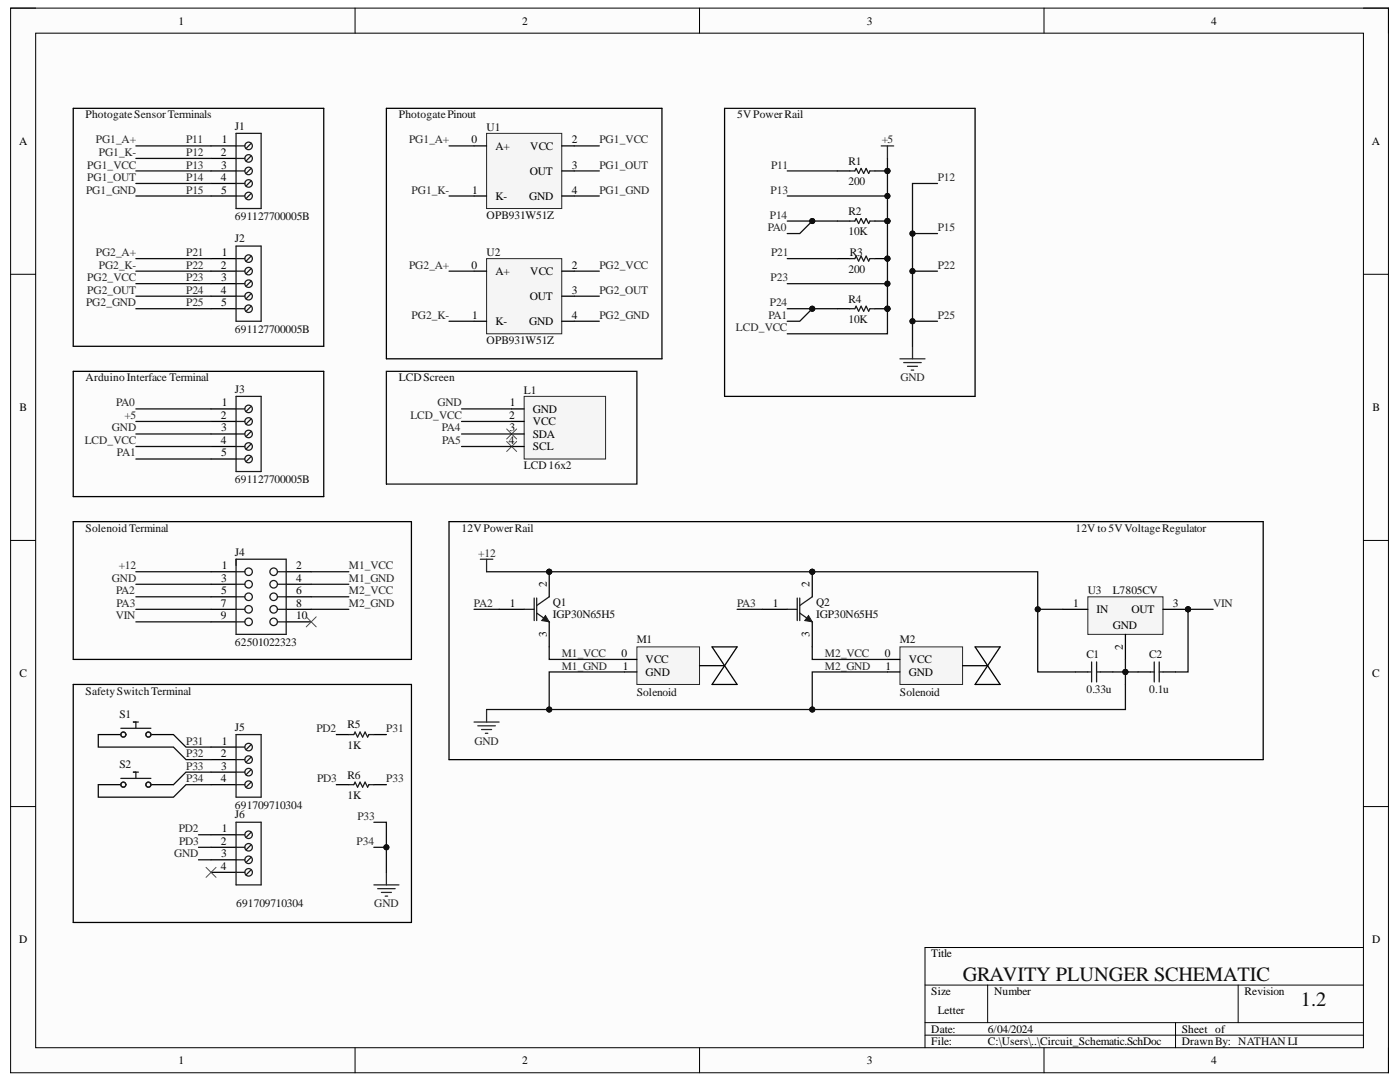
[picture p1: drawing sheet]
<svg xmlns="http://www.w3.org/2000/svg" width="279mm" height="216mm" viewBox="0 0 279 216" stroke-linecap="round" stroke-linejoin="round" font-family="sans-serif">
<defs><g id="words">
<g font-size="4.1" fill="#0e0e0e">
<text x="192.1" y="195.7">GRAVITY PLUNGER SCHEMATIC</text>
<text x="259.6" y="200.7">1.2</text>
</g>
<g font-size="2.3">
<text x="35.6" y="4.9">1</text>
<text x="104.2" y="4.9">2</text>
<text x="173" y="4.9">3</text>
<text x="241.7" y="4.9">4</text>
<text x="3.8" y="28.9">A</text>
<text x="44.2" y="28.6">1</text>
<text x="94.1" y="28.6">0</text>
<text x="98.9" y="29.8">A+</text>
<text x="105.8" y="29.8">VCC</text>
<text x="114.1" y="28.6">2</text>
<text x="273.8" y="28.9">A</text>
<text x="44.1" y="31.1">2</text>
<text x="44.2" y="33.7">3</text>
<text x="105.7" y="34.8">OUT</text>
<text x="114.1" y="33.7">3</text>
<text x="44.1" y="36.1">4</text>
<text x="44.2" y="38.6">5</text>
<text x="94.2" y="38.6">1</text>
<text x="98.9" y="39.8">K-</text>
<text x="105.6" y="39.8">GND</text>
<text x="114.1" y="38.6">4</text>
<text x="44.1" y="53.6">2</text>
<text x="44.2" y="51.1">1</text>
<text x="94.1" y="53.6">0</text>
<text x="114.1" y="53.6">2</text>
<text x="44.1" y="58.6">4</text>
<text x="44.2" y="56.2">3</text>
<text x="98.9" y="54.9">A+</text>
<text x="105.7" y="59.9">OUT</text>
<text x="105.8" y="54.9">VCC</text>
<text x="114.1" y="58.6">3</text>
<text x="44.2" y="61.1">5</text>
<text x="94.2" y="63.6">1</text>
<text x="98.9" y="64.9">K-</text>
<text x="105.6" y="64.9">GND</text>
<text x="114.1" y="63.6">4</text>
<text x="3.9" y="82">B</text>
<text x="44.1" y="83.6">2</text>
<text x="44.2" y="81.1">1</text>
<text x="101.6" y="83.6">2</text>
<text x="101.8" y="81.1">1</text>
<text x="106.3" y="82.4">GND</text>
<text x="273.9" y="82">B</text>
<text x="44.1" y="88.6">4</text>
<text x="44.2" y="86.1">3</text>
<text x="101.5" y="88.6">4</text>
<text x="101.7" y="86.1">3</text>
<text x="106.3" y="84.8">VCC</text>
<text x="106.3" y="87.4">SDA</text>
<text x="106.3" y="89.8">SCL</text>
<text x="44.2" y="91.1">5</text>
<text x="44.2" y="113.6">1</text>
<text x="59.1" y="113.6">2</text>
<text x="44.2" y="116.1">3</text>
<text x="44.2" y="118.6">5</text>
<text x="59.1" y="116.1">4</text>
<text x="59.1" y="118.6">6</text>
<text x="109.1" y="117" transform="rotate(-90 109.1 117)">2</text>
<text x="161.6" y="117" transform="rotate(-90 161.6 117)">2</text>
<text x="44.1" y="121.1">7</text>
<text x="44.1" y="123.6">9</text>
<text x="59.1" y="121.1">8</text>
<text x="59.1" y="123.6">10</text>
<text x="101.8" y="121.1">1</text>
<text x="154.2" y="121.1">1</text>
<text x="214.2" y="121.1">1</text>
<text x="218.9" y="122.4">IN</text>
<text x="222.1" y="125.6">GND</text>
<text x="225.8" y="122.4">OUT</text>
<text x="234.1" y="121.1">3</text>
<text x="109.1" y="127" transform="rotate(-90 109.1 127)">3</text>
<text x="124" y="131.1">0</text>
<text x="161.6" y="127" transform="rotate(-90 161.6 127)">3</text>
<text x="176.6" y="131.1">0</text>
<text x="224.1" y="129.7" transform="rotate(-90 224.1 129.7)">2</text>
<text x="3.9" y="135.1">C</text>
<text x="124.3" y="133.6">1</text>
<text x="128.8" y="132.4">VCC</text>
<text x="128.8" y="134.8">GND</text>
<text x="176.7" y="133.6">1</text>
<text x="181.4" y="132.4">VCC</text>
<text x="181.4" y="134.8">GND</text>
<text x="273.8" y="135.1">C</text>
<text x="44.2" y="148.6">1</text>
<text x="44.1" y="151">2</text>
<text x="44.2" y="153.6">3</text>
<text x="44.1" y="156">4</text>
<text x="44.2" y="166.1">1</text>
<text x="44.1" y="168.6">2</text>
<text x="44.1" y="173.5">4</text>
<text x="44.2" y="171.1">3</text>
<text x="3.8" y="188.3">D</text>
<text x="185.9" y="191.1">Title</text>
<text x="273.8" y="188.3">D</text>
<text x="185.9" y="198.6">Size</text>
<text x="187.1" y="202.3">Letter</text>
<text x="198.4" y="198.6">Number</text>
<text x="248.4" y="198.6">Revision</text>
<text x="185.9" y="206">Date:</text>
<text x="185.9" y="208.6">File:</text>
<text x="197.1" y="206">6/04/2024</text>
<text x="197.1" y="208.6">C:\Users\..\Circuit_Schematic.SchDoc</text>
<text x="235.9" y="206">Sheet of</text>
<text x="235.9" y="208.6">DrawnBy: NATHANLI</text>
<text x="35.6" y="212.3">1</text>
<text x="104.2" y="212.3">2</text>
<text x="173" y="212.3">3</text>
<text x="241.7" y="212.3">4</text>
</g>
<g font-size="2.3" fill="#0e0e0e">
<text x="17.1" y="23.6">PhotogateSensorTerminals</text>
<text x="79.6" y="23.6">PhotogatePinout</text>
<text x="147.1" y="23.6">5VPower Rail</text>
<text x="46.9" y="25.9">J1</text>
<text x="97.1" y="26.1">U1</text>
<text x="169.4" y="32.9">R1</text>
<text x="169.4" y="36.9">200</text>
<text x="46.9" y="43.9">691127700005B</text>
<text x="97.1" y="43.6">OPB931W51Z</text>
<text x="169.4" y="46.8">10K</text>
<text x="169.4" y="42.9">R2</text>
<text x="46.9" y="48.4">J2</text>
<text x="97.1" y="51.1">U2</text>
<text x="169.6" y="51.1">R3</text>
<text x="169.4" y="54.4">200</text>
<text x="169.4" y="64.4">10K</text>
<text x="169.4" y="60.4">R4</text>
<text x="46.9" y="66.4">691127700005B</text>
<text x="97.1" y="68.6">OPB931W51Z</text>
<text x="17.1" y="76.1">ArduinoInterface Terminal</text>
<text x="79.6" y="76.1">LCDScreen</text>
<text x="46.9" y="78.4">J3</text>
<text x="104.6" y="78.6">L1</text>
<text x="104.6" y="93.6">LCD16x2</text>
<text x="46.9" y="96.3">691127700005B</text>
<text x="17.1" y="106.1">SolenoidTerminal</text>
<text x="92.1" y="106.1">12VPower Rail</text>
<text x="214.6" y="106.1">12Vto5VVoltageRegulator</text>
<text x="46.9" y="110.9">J4</text>
<text x="217.1" y="118.6">U3</text>
<text x="222.1" y="118.6">L7805CV</text>
<text x="110.3" y="120.9">Q1</text>
<text x="110.3" y="123.3">IGP30N65H5</text>
<text x="162.9" y="120.9">Q2</text>
<text x="162.9" y="123.3">IGP30N65H5</text>
<text x="46.9" y="128.8">62501022323</text>
<text x="127.1" y="128.3">M1</text>
<text x="179.6" y="128.3">M2</text>
<text x="216.8" y="131.3">C1</text>
<text x="229.3" y="131.3">C2</text>
<text x="17.1" y="138.6">SafetySwitchTerminal</text>
<text x="23.9" y="143.4">S1</text>
<text x="127.1" y="138.9">Solenoid</text>
<text x="179.6" y="138.9">Solenoid</text>
<text x="216.8" y="138.4">0.33u</text>
<text x="229.3" y="138.4">0.1u</text>
<text x="46.9" y="145.8">J5</text>
<text x="69.4" y="149.4">1K</text>
<text x="69.4" y="145.3">R5</text>
<text x="23.9" y="153.3">S2</text>
<text x="69.4" y="155.4">R6</text>
<text x="46.9" y="161.4">691709710304</text>
<text x="69.4" y="159.3">1K</text>
<text x="46.9" y="163.3">J6</text>
<text x="47.1" y="181.1">691709710304</text>
</g>
<g font-size="2.3" fill="#262626">
<text x="19.1" y="28.6">PG1_A+</text>
<text x="37.1" y="28.6">P11</text>
<text x="81.6" y="28.6">PG1_A+</text>
<text x="119.6" y="28.6">PG1_VCC</text>
<text x="176" y="28.6">+5</text>
<text x="17.4" y="33.7">PG1_VCC</text>
<text x="19.7" y="31.1">PG1_K-</text>
<text x="37.1" y="31.1">P12</text>
<text x="37.1" y="33.7">P13</text>
<text x="119.6" y="33.7">PG1_OUT</text>
<text x="153.9" y="33.7">P11</text>
<text x="17.2" y="38.6">PG1_GND</text>
<text x="17.4" y="36.1">PG1_OUT</text>
<text x="37.1" y="36.1">P14</text>
<text x="37.1" y="38.6">P15</text>
<text x="82.1" y="38.6">PG1_K-</text>
<text x="119.6" y="38.6">PG1_GND</text>
<text x="153.8" y="38.6">P13</text>
<text x="187.1" y="36.1">P12</text>
<text x="153.2" y="46.1">PA0</text>
<text x="153.6" y="43.6">P14</text>
<text x="187.1" y="46.1">P15</text>
<text x="19.1" y="51.1">PG2_A+</text>
<text x="19.7" y="53.6">PG2_K-</text>
<text x="37.1" y="51.1">P21</text>
<text x="37.1" y="53.6">P22</text>
<text x="81.6" y="53.6">PG2_A+</text>
<text x="119.6" y="53.6">PG2_VCC</text>
<text x="153.9" y="51.1">P21</text>
<text x="187.1" y="53.6">P22</text>
<text x="17.4" y="56.2">PG2_VCC</text>
<text x="17.4" y="58.6">PG2_OUT</text>
<text x="37.1" y="56.2">P23</text>
<text x="37.1" y="58.6">P24</text>
<text x="119.6" y="58.6">PG2_OUT</text>
<text x="153.8" y="56.2">P23</text>
<text x="17.2" y="61.1">PG2_GND</text>
<text x="37.1" y="61.1">P25</text>
<text x="82.1" y="63.6">PG2_K-</text>
<text x="119.6" y="63.6">PG2_GND</text>
<text x="153.4" y="63.6">PA1</text>
<text x="153.6" y="61.1">P24</text>
<text x="187.1" y="63.6">P25</text>
<text x="146.9" y="66.1">LCD_VCC</text>
<text x="179.7" y="76.1">GND</text>
<text x="23.2" y="81.1">PA0</text>
<text x="24.9" y="83.6">+5</text>
<text x="81.9" y="83.6">LCD_VCC</text>
<text x="87.3" y="81.1">GND</text>
<text x="16.9" y="88.6">LCD_VCC</text>
<text x="22.3" y="86.1">GND</text>
<text x="88.2" y="86.1">PA4</text>
<text x="88.2" y="88.6">PA5</text>
<text x="23.3" y="91.1">PA1</text>
<text x="23.7" y="113.6">+12</text>
<text x="69.6" y="113.6">M1_VCC</text>
<text x="95.4" y="111.1">+12</text>
<text x="22.3" y="116.1">GND</text>
<text x="23.2" y="118.6">PA2</text>
<text x="69.6" y="116.1">M1_GND</text>
<text x="69.6" y="118.6">M2_VCC</text>
<text x="23.1" y="123.6">VIN</text>
<text x="23.3" y="121.1">PA3</text>
<text x="69.6" y="121.1">M2_GND</text>
<text x="94.6" y="121.1">PA2</text>
<text x="147.1" y="121.1">PA3</text>
<text x="242.1" y="121.1">VIN</text>
<text x="112.1" y="131.1">M1_VCC</text>
<text x="164.6" y="131.1">M2_VCC</text>
<text x="112.1" y="133.6">M1_GND</text>
<text x="164.6" y="133.6">M2_GND</text>
<text x="37.1" y="148.6">P31</text>
<text x="63.2" y="146.1">PD2</text>
<text x="77.1" y="146.1">P31</text>
<text x="94.7" y="148.6">GND</text>
<text x="37.1" y="151">P32</text>
<text x="37.1" y="153.6">P33</text>
<text x="37.1" y="156">P34</text>
<text x="63.3" y="156">PD3</text>
<text x="77.1" y="156">P33</text>
<text x="35.7" y="166.1">PD2</text>
<text x="71.3" y="163.6">P33</text>
<text x="34.8" y="171.1">GND</text>
<text x="35.8" y="168.6">PD3</text>
<text x="71.1" y="168.6">P34</text>
<text x="74.7" y="181.1">GND</text>
</g>
</g></defs>
<path d="M2.1 1.6h275v212.5h-275z" fill-rule="evenodd" fill="#fcfcfc"/>
<path d="M2.1 1.6h275v212.5h-275z" fill="none" stroke="#000" stroke-width=".2"/>
<path d="M7.1 6.6h265v202.5h-265z" fill-rule="evenodd" fill="#fcfcfc"/>
<g fill="none" stroke="#000" stroke-width=".2">
<path d="M2.1 1.6h5M7.1 6.6h265v202.5h-265zM70.9 1.6v5M139.6 1.6v5M208.4 1.6v5M272.1 1.6h5v5M2.1 54.7h5M272.1 54.7h5M2.1 107.8h5M272.1 107.8h5M2.1 160.9h5M272.1 160.9h5"/>
<path d="M184.6 196.6h87.5M197.1 196.6v7.5M247.1 196.6v7.5M272.1 189.1h-87.5v20M70.9 209.1v5M139.6 209.1v5M184.6 204.1h87.5M184.6 206.6h87.5M208.4 209.1v5M234.6 204.1v5M277.1 209.1v5"/>
</g>
<path d="M97.1 51.6h15v15h-15z" fill-rule="evenodd" fill="#f5f5f5"/>
<path d="M97.1 51.6h15v15h-15z" fill="none" stroke="#262626" stroke-width=".2"/>
<path d="M94.6 54.1h2.5M112.1 54.1h2.5M112.1 59.1h2.5M94.6 64.1h2.5M112.1 64.1h2.5" fill="none" stroke="#000" stroke-width=".25"/>
<path d="M127.1 129.1h12.5v7.5h-12.5z" fill-rule="evenodd" fill="#f5f5f5"/>
<path d="M127.1 129.1h12.5v7.5h-12.5z" fill="none" stroke="#262626" stroke-width=".2"/>
<path d="M124.6 131.6h2.5M124.6 134.1h2.5M139.6 132.8h5M142.1 129.1h5l-5 7.5h5z" fill="none" stroke="#000" stroke-width=".25"/>
<circle cx="109.6" cy="114.1" r=".5" fill="#0e0e0e"/>
<circle cx="109.6" cy="114.1" r=".5" fill="none" stroke="#0e0e0e" stroke-width=".2"/>
<path d="M109.6 114.1v5M99.6 121.6h5M109.6 124.1v5" fill="none" stroke="#000" stroke-width=".25"/>
<circle cx="109.6" cy="114.1" r=".5" fill="#0e0e0e"/>
<circle cx="109.6" cy="114.1" r=".5" fill="none" stroke="#0e0e0e" stroke-width=".2"/>
<path d="M107.1 119.3v4.5M109.6 119.1l-2.5 1.7M107.1 122.3l2.5 1.8" fill="none" stroke="#1c1c1c" stroke-width=".25"/>
<path d="M108.9 122.8l.7 1.3-1.5-.3z" fill="#1c1c1c"/>
<path d="M108.9 122.8l.7 1.3-1.5-.3z" fill="none" stroke="#1c1c1c" stroke-width=".2"/>
<path d="M106.6 119.3v4.5M104.6 121.6h2" fill="none" stroke="#1c1c1c" stroke-width=".25"/>
<path d="M179.6 129.1h12.5v7.5h-12.5z" fill-rule="evenodd" fill="#f5f5f5"/>
<path d="M179.6 129.1h12.5v7.5h-12.5z" fill="none" stroke="#262626" stroke-width=".2"/>
<path d="M177.1 131.6h2.5M177.1 134.1h2.5M192.1 132.8h5M194.6 129.1h5l-5 7.5h5z" fill="none" stroke="#000" stroke-width=".25"/>
<circle cx="162.1" cy="114.1" r=".5" fill="#0e0e0e"/>
<circle cx="162.1" cy="114.1" r=".5" fill="none" stroke="#0e0e0e" stroke-width=".2"/>
<path d="M162.1 114.1v5M152.1 121.6h5M162.1 124.1v5" fill="none" stroke="#000" stroke-width=".25"/>
<circle cx="162.1" cy="114.1" r=".5" fill="#0e0e0e"/>
<circle cx="162.1" cy="114.1" r=".5" fill="none" stroke="#0e0e0e" stroke-width=".2"/>
<path d="M159.6 119.3v4.5M162.1 119.1l-2.5 1.7M159.6 122.3l2.5 1.8" fill="none" stroke="#1c1c1c" stroke-width=".25"/>
<path d="M161.4 122.8l.7 1.3-1.5-.3z" fill="#1c1c1c"/>
<path d="M161.4 122.8l.7 1.3-1.5-.3z" fill="none" stroke="#1c1c1c" stroke-width=".2"/>
<path d="M159.1 119.3v4.5M157.1 121.6h2" fill="none" stroke="#1c1c1c" stroke-width=".25"/>
<circle cx="237.1" cy="121.6" r=".5" fill="#0e0e0e"/>
<circle cx="237.1" cy="121.6" r=".5" fill="none" stroke="#0e0e0e" stroke-width=".2"/>
<path d="M217.1 119.1h15v7.5h-15z" fill-rule="evenodd" fill="#f5f5f5"/>
<path d="M217.1 119.1h15v7.5h-15z" fill="none" stroke="#262626" stroke-width=".2"/>
<path d="M212.1 121.6h5M224.6 126.6v5M232.1 121.6h5" fill="none" stroke="#000" stroke-width=".25"/>
<circle cx="237.1" cy="121.6" r=".5" fill="#0e0e0e"/>
<circle cx="237.1" cy="121.6" r=".5" fill="none" stroke="#0e0e0e" stroke-width=".2"/>
<path d="M42.1 51.6h5M42.1 54.1h5M42.1 56.6h5M42.1 59.1h5M42.1 61.6h5M214.6 134.1h2.5M219.6 134.1h2.5M227.1 134.1h2.5M232.1 134.1h2.5" fill="none" stroke="#000" stroke-width=".25"/>
<g fill="none" stroke="#1c1c1c" stroke-width=".25">
<path d="M47.1 51.6h1.8M47.1 54.1h1.8M47.1 56.6h1.8M47.1 59.1h1.8M47.1 49.1h5v15h-5zM50.1 51.1l-1 1M50.1 53.6l-1 1M50.1 56.1l-1 1M50.1 58.6l-1 1M47.1 61.6h1.8M50.1 61.1l-1 1M217.1 134.1h.8"/>
<path d="M217.9 132.1v4M218.8 132.1v4M218.8 134.1h.8M229.6 134.1h.8M230.4 132.1v4M231.3 134.1h.8M231.3 132.1v4"/>
<circle cx="49.6" cy="56.6" r=".75"/>
<circle cx="49.6" cy="51.6" r=".75"/>
<circle cx="49.6" cy="54.1" r=".75"/>
<circle cx="49.6" cy="59.1" r=".75"/>
<circle cx="49.6" cy="61.6" r=".75"/>
</g>
<path d="M175.9 29.1h2.5M177.1 29.1v2.5" fill="none" stroke="#262626" stroke-width=".25"/>
<path d="M97.1 26.6h15v15h-15z" fill-rule="evenodd" fill="#f5f5f5"/>
<path d="M97.1 26.6h15v15h-15z" fill="none" stroke="#262626" stroke-width=".2"/>
<path d="M42.1 29.1h5M42.1 39.1h5M42.1 34.1h5M42.1 31.6h5M42.1 36.6h5M94.6 29.1h2.5M94.6 39.1h2.5M112.1 29.1h2.5M112.1 39.1h2.5M112.1 34.1h2.5" fill="none" stroke="#000" stroke-width=".25"/>
<g fill="none" stroke="#1c1c1c" stroke-width=".25">
<path d="M47.1 29.1h1.8M47.1 31.6h1.8M47.1 34.1h1.8M47.1 36.6h1.8M47.1 26.6h5v15h-5zM47.1 39.1h1.8M50.1 28.6l-1 1M50.1 31.1l-1 1M50.1 33.6l-1 1M50.1 36.1l-1 1M50.1 38.6l-1 1"/>
<circle cx="49.6" cy="34.1" r=".75"/>
<circle cx="49.6" cy="39.1" r=".75"/>
<circle cx="49.6" cy="29.1" r=".75"/>
<circle cx="49.6" cy="31.6" r=".75"/>
<circle cx="49.6" cy="36.6" r=".75"/>
</g>
<circle cx="177.1" cy="34.1" r=".5" fill="#0e0e0e"/>
<circle cx="177.1" cy="34.1" r=".5" fill="none" stroke="#0e0e0e" stroke-width=".2"/>
<path d="M174.6 34.1h2.5" fill="none" stroke="#000" stroke-width=".25"/>
<circle cx="177.1" cy="34.1" r=".5" fill="#0e0e0e"/>
<circle cx="177.1" cy="34.1" r=".5" fill="none" stroke="#0e0e0e" stroke-width=".2"/>
<path d="M167.1 34.1h2.5" fill="none" stroke="#000" stroke-width=".25"/>
<path d="M169.6 34.1h1l.3-.5 .5 1 .5-1 .5 1M174.6 34.1h-1l-.2 .5-.5-1-.5 1" fill="none" stroke="#1c1c1c" stroke-width=".25"/>
<circle cx="177.1" cy="44.1" r=".5" fill="#0e0e0e"/>
<circle cx="177.1" cy="44.1" r=".5" fill="none" stroke="#0e0e0e" stroke-width=".2"/>
<path d="M174.6 44.1h2.5" fill="none" stroke="#000" stroke-width=".25"/>
<circle cx="177.1" cy="44.1" r=".5" fill="#0e0e0e"/>
<circle cx="177.1" cy="44.1" r=".5" fill="none" stroke="#0e0e0e" stroke-width=".2"/>
<path d="M167.1 44.1h2.5" fill="none" stroke="#000" stroke-width=".25"/>
<path d="M169.6 44.1h1l.3-.5 .5 1 .5-1 .5 1M174.6 44.1h-1l-.2 .5-.5-1-.5 1" fill="none" stroke="#1c1c1c" stroke-width=".25"/>
<path d="M179.6 71.6h5M180.4 72.3h3.5M181.1 73.1h2M181.9 73.8h.5M182.1 69.1v2.5" fill="none" stroke="#262626" stroke-width=".25"/>
<circle cx="177.1" cy="51.6" r=".5" fill="#0e0e0e"/>
<circle cx="177.1" cy="51.6" r=".5" fill="none" stroke="#0e0e0e" stroke-width=".2"/>
<path d="M174.6 51.6h2.5" fill="none" stroke="#000" stroke-width=".25"/>
<circle cx="177.1" cy="51.6" r=".5" fill="#0e0e0e"/>
<circle cx="177.1" cy="51.6" r=".5" fill="none" stroke="#0e0e0e" stroke-width=".2"/>
<path d="M167.1 51.6h2.5" fill="none" stroke="#000" stroke-width=".25"/>
<path d="M169.6 51.6h1l.3-.5 .5 1 .5-1 .5 1M174.6 51.6h-1l-.2 .5-.5-1-.5 1" fill="none" stroke="#1c1c1c" stroke-width=".25"/>
<circle cx="177.1" cy="61.6" r=".5" fill="#0e0e0e"/>
<circle cx="177.1" cy="61.6" r=".5" fill="none" stroke="#0e0e0e" stroke-width=".2"/>
<path d="M174.6 61.6h2.5" fill="none" stroke="#000" stroke-width=".25"/>
<circle cx="177.1" cy="61.6" r=".5" fill="#0e0e0e"/>
<circle cx="177.1" cy="61.6" r=".5" fill="none" stroke="#0e0e0e" stroke-width=".2"/>
<g fill="none" stroke="#000" stroke-width=".25">
<path d="M14.6 21.6h50v47.5h-50zM77.1 21.6h55v50h-55zM144.6 21.6v57.5h50v-57.5M14.6 74.1h50v25h-50zM167.1 61.6h2.5M42.1 81.6h5M42.1 84.1h5M42.1 86.6h5M42.1 89.1h5M42.1 91.6h5M14.6 104.1h67.5v27.5h-67.5zM42.1 116.6h5"/>
<path d="M42.1 114.1h5M42.1 119.1h5M57.1 116.6h5M57.1 114.1h5M57.1 119.1h5M14.6 136.6h67.5v47.5h-67.5zM42.1 121.6h5M42.1 124.1h5M57.1 121.6h5M57.1 124.1h5M19.6 156.6h4.5M19.6 146.6h4.5"/>
<path d="M30.1 156.6h4.5M30.1 146.6h4.5M42.1 149.1h5M42.1 151.6h5M42.1 154.1h5M42.1 156.6h5M67.1 156.6h2.5M67.1 146.6h2.5M74.6 156.6h2.5M74.6 146.6h2.5M42.1 166.6h5M42.1 169.1h5"/>
<path d="M42.1 171.6h5M42.1 174.1h5"/>
</g>
<g fill="none" stroke="#1c1c1c" stroke-width=".25">
<path d="M47.1 79.1h5v15h-5zM169.6 61.6h1l.3-.5 .5 1 .5-1 .5 1M174.6 61.6h-1l-.2 .5-.5-1-.5 1M47.1 81.6h1.8M47.1 84.1h1.8M47.1 86.6h1.8M47.1 89.1h1.8M47.1 91.6h1.8M50.1 81.1l-1 1M50.1 83.6l-1 1M50.1 86.1l-1 1M50.1 88.6l-1 1"/>
<path d="M50.1 91.1l-1 1M47.1 111.6h10v15h-10zM47.1 116.6h1.8M47.1 114.1h1.8M47.1 119.1h1.8M55.4 116.6h1.7M55.4 114.1h1.7M55.4 119.1h1.7M47.1 121.6h1.8M47.1 124.1h1.8M55.4 121.6h1.7M55.4 124.1h1.7"/>
<path d="M24.1 155.3h6M24.1 145.3h6M26.6 154.1h1M26.6 144.1h1M27.1 144.1v1.2M27.1 154.1v1.2M47.1 146.6h5v12.5h-5zM47.1 149.1h1.8M47.1 151.6h1.8M47.1 154.1h1.8M47.1 156.6h1.8M50.1 148.5l-1 1.1"/>
<path d="M50.1 151l-1 1.1M50.1 153.5l-1 1.1M50.1 156l-1 1.1M69.6 146.6h1l.3-.5 .5 1 .5-1 .5 1 .5-1 .5 1 .2-.5h1M69.6 156.6h1l.3-.5 .5 1 .5-1 .5 1 .5-1 .5 1 .2-.5h1M47.1 164.1v12.5h5v-12.5M47.1 166.6h1.8M47.1 169.1h1.8M47.1 171.6h1.8M47.1 164.1h5M47.1 174.1h1.8M50.1 166l-1 1.1"/>
<path d="M50.1 168.5l-1 1.1M50.1 171l-1 1.1M50.1 173.5l-1 1.1"/>
<circle cx="49.6" cy="91.6" r=".75"/>
<circle cx="49.6" cy="89.1" r=".75"/>
<circle cx="49.6" cy="84.1" r=".75"/>
<circle cx="49.6" cy="86.6" r=".75"/>
<circle cx="49.6" cy="81.6" r=".75"/>
<circle cx="49.6" cy="114.1" r=".75"/>
<circle cx="49.6" cy="116.6" r=".75"/>
<circle cx="49.6" cy="119.1" r=".75"/>
<circle cx="54.6" cy="114.1" r=".75"/>
<circle cx="54.6" cy="116.6" r=".75"/>
<circle cx="54.6" cy="119.1" r=".75"/>
<circle cx="49.6" cy="124.1" r=".75"/>
<circle cx="49.6" cy="121.6" r=".75"/>
<circle cx="54.6" cy="124.1" r=".75"/>
<circle cx="54.6" cy="121.6" r=".75"/>
<circle cx="24.6" cy="146.6" r=".5"/>
<circle cx="24.6" cy="156.6" r=".5"/>
<circle cx="29.6" cy="156.6" r=".5"/>
<circle cx="29.6" cy="146.6" r=".5"/>
<circle cx="49.6" cy="156.6" r=".75"/>
<circle cx="49.6" cy="154.1" r=".75"/>
<circle cx="49.6" cy="151.6" r=".75"/>
<circle cx="49.6" cy="149.1" r=".75"/>
<circle cx="49.6" cy="169.1" r=".75"/>
<circle cx="49.6" cy="166.6" r=".75"/>
<circle cx="49.6" cy="171.6" r=".75"/>
<circle cx="49.6" cy="174.1" r=".75"/>
</g>
<path d="M61.1 123.1l2 2M63.1 123.1l-2 2M41.1 173.1l2 2M43.1 173.1l-2 2" fill="none" stroke="#4c4c4c" stroke-width=".2"/>
<path d="M74.6 176.6h5M75.4 177.3h3.5M76.1 178.1h2M76.9 178.8h.5M77.1 174.1v2.5" fill="none" stroke="#262626" stroke-width=".25"/>
<path d="M104.6 79.1h16.3v12.5h-16.3z" fill-rule="evenodd" fill="#f5f5f5"/>
<path d="M104.6 79.1h16.3v12.5h-16.3z" fill="none" stroke="#262626" stroke-width=".2"/>
<path d="M102.1 81.6h2.5M102.1 84.1h2.5M102.1 86.6h2.5M102.1 89.1h2.5M89.6 104.1h162.5v47.5h-162.5z" fill="none" stroke="#000" stroke-width=".25"/>
<path d="M101.1 85.6l2 2M101.1 88.1l2 2M103.1 85.6l-2 2M103.1 88.1l-2 2" fill="none" stroke="#4c4c4c" stroke-width=".2"/>
<path d="M95.9 111.6h2.5M97.1 111.6v2.5M94.6 144.1h5M95.4 144.8h3.5M96.1 145.6h2M96.9 146.3h.5M97.1 141.6v2.5" fill="none" stroke="#262626" stroke-width=".25"/>
<path d="M109.6 129.1v2.5h15M147.1 121.6h5M162.1 129.1v2.5h15M237.1 121.6h5" fill="none" stroke="#0e0e0e" stroke-width=".25"/>
<circle cx="237.1" cy="121.6" r=".5" fill="#0e0e0e"/>
<circle cx="237.1" cy="121.6" r=".5" fill="none" stroke="#0e0e0e" stroke-width=".2"/>
<g fill="none" stroke="#0e0e0e" stroke-width=".25">
<path d="M27.1 29.1h15M27.1 39.1h15M27.1 34.1h15M27.1 31.6h15M27.1 36.6h15M89.6 29.1h5M89.6 39.1h5M114.6 29.1h5M114.6 39.1h5M114.6 34.1h5M157.1 34.1h10M27.1 54.1h15"/>
<path d="M27.1 59.1h15M27.1 51.6h15M27.1 56.6h15M89.6 54.1h5M114.6 54.1h5M114.6 59.1h5M157.1 51.6h10M27.1 61.6h15M89.6 64.1h5M114.6 64.1h5M157.1 61.6h10"/>
</g>
<circle cx="162.1" cy="61.6" r=".5" fill="#0e0e0e"/>
<circle cx="162.1" cy="61.6" r=".5" fill="none" stroke="#0e0e0e" stroke-width=".2"/>
<path d="M182.1 54.1h5" fill="none" stroke="#0e0e0e" stroke-width=".25"/>
<circle cx="182.1" cy="54.1" r=".5" fill="#0e0e0e"/>
<circle cx="182.1" cy="54.1" r=".5" fill="none" stroke="#0e0e0e" stroke-width=".2"/>
<path d="M157.1 39.1h20" fill="none" stroke="#0e0e0e" stroke-width=".25"/>
<circle cx="177.1" cy="39.1" r=".5" fill="#0e0e0e"/>
<circle cx="177.1" cy="39.1" r=".5" fill="none" stroke="#0e0e0e" stroke-width=".2"/>
<path d="M157.1 56.6h20" fill="none" stroke="#0e0e0e" stroke-width=".25"/>
<circle cx="177.1" cy="56.6" r=".5" fill="#0e0e0e"/>
<circle cx="177.1" cy="56.6" r=".5" fill="none" stroke="#0e0e0e" stroke-width=".2"/>
<path d="M182.1 46.6h5" fill="none" stroke="#0e0e0e" stroke-width=".25"/>
<circle cx="182.1" cy="46.6" r=".5" fill="#0e0e0e"/>
<circle cx="182.1" cy="46.6" r=".5" fill="none" stroke="#0e0e0e" stroke-width=".2"/>
<path d="M182.1 64.1h5" fill="none" stroke="#0e0e0e" stroke-width=".25"/>
<circle cx="182.1" cy="64.1" r=".5" fill="#0e0e0e"/>
<circle cx="182.1" cy="64.1" r=".5" fill="none" stroke="#0e0e0e" stroke-width=".2"/>
<g fill="none" stroke="#0e0e0e" stroke-width=".25">
<path d="M27.1 81.6h15M27.1 84.1h15M27.1 86.6h15M27.1 91.6h15M27.1 114.1h15M27.1 116.6h15M27.1 119.1h15M62.1 114.1h7.5M62.1 116.6h7.5M62.1 119.1h7.5M27.1 121.6h15M27.1 124.1h15"/>
<path d="M62.1 121.6h7.5M39.6 166.6h2.5M39.6 169.1h2.5M39.6 171.6h2.5M74.6 169.1h2.5"/>
</g>
<circle cx="77.1" cy="169.1" r=".5" fill="#0e0e0e"/>
<circle cx="77.1" cy="169.1" r=".5" fill="none" stroke="#0e0e0e" stroke-width=".2"/>
<path d="M74.6 164.1h2.5v10" fill="none" stroke="#0e0e0e" stroke-width=".25"/>
<circle cx="77.1" cy="169.1" r=".5" fill="#0e0e0e"/>
<circle cx="77.1" cy="169.1" r=".5" fill="none" stroke="#0e0e0e" stroke-width=".2"/>
<path d="M177.1 61.6v5h-20M92.1 81.6h10M92.1 84.1h10M19.6 156.6v2.5h15l2.5-2.5h5M19.6 146.6v2.5h15l2.5 2.5h5M34.6 146.6l2.5 2.5h5M42.1 154.1h-5l-2.5 2.5" fill="none" stroke="#0e0e0e" stroke-width=".25"/>
<circle cx="177.1" cy="61.6" r=".5" fill="#0e0e0e"/>
<circle cx="177.1" cy="61.6" r=".5" fill="none" stroke="#0e0e0e" stroke-width=".2"/>
<path d="M144.6 21.6h50M157.1 44.1h10" fill="none" stroke="#0e0e0e" stroke-width=".25"/>
<circle cx="162.1" cy="44.1" r=".5" fill="#0e0e0e"/>
<circle cx="162.1" cy="44.1" r=".5" fill="none" stroke="#0e0e0e" stroke-width=".2"/>
<path d="M77.1 74.1h50v22.5h-50zM162.1 61.6l-2.5 2.5h-2.5M27.1 89.1h15M92.1 86.6h10M92.1 89.1h10" fill="none" stroke="#0e0e0e" stroke-width=".25"/>
<circle cx="162.1" cy="61.6" r=".5" fill="#0e0e0e"/>
<circle cx="162.1" cy="61.6" r=".5" fill="none" stroke="#0e0e0e" stroke-width=".2"/>
<path d="M162.1 44.1l-2.5 2.5h-2.5" fill="none" stroke="#0e0e0e" stroke-width=".25"/>
<circle cx="162.1" cy="44.1" r=".5" fill="#0e0e0e"/>
<circle cx="162.1" cy="44.1" r=".5" fill="none" stroke="#0e0e0e" stroke-width=".2"/>
<path d="M187.1 36.6h-5v32.5" fill="none" stroke="#0e0e0e" stroke-width=".25"/>
<circle cx="182.1" cy="64.1" r=".5" fill="#0e0e0e"/>
<circle cx="182.1" cy="64.1" r=".5" fill="none" stroke="#0e0e0e" stroke-width=".2"/>
<circle cx="182.1" cy="54.1" r=".5" fill="#0e0e0e"/>
<circle cx="182.1" cy="54.1" r=".5" fill="none" stroke="#0e0e0e" stroke-width=".2"/>
<circle cx="182.1" cy="46.6" r=".5" fill="#0e0e0e"/>
<circle cx="182.1" cy="46.6" r=".5" fill="none" stroke="#0e0e0e" stroke-width=".2"/>
<path d="M177.1 44.1v17.5" fill="none" stroke="#0e0e0e" stroke-width=".25"/>
<circle cx="177.1" cy="44.1" r=".5" fill="#0e0e0e"/>
<circle cx="177.1" cy="44.1" r=".5" fill="none" stroke="#0e0e0e" stroke-width=".2"/>
<circle cx="177.1" cy="51.6" r=".5" fill="#0e0e0e"/>
<circle cx="177.1" cy="51.6" r=".5" fill="none" stroke="#0e0e0e" stroke-width=".2"/>
<circle cx="177.1" cy="56.6" r=".5" fill="#0e0e0e"/>
<circle cx="177.1" cy="56.6" r=".5" fill="none" stroke="#0e0e0e" stroke-width=".2"/>
<circle cx="177.1" cy="61.6" r=".5" fill="#0e0e0e"/>
<circle cx="177.1" cy="61.6" r=".5" fill="none" stroke="#0e0e0e" stroke-width=".2"/>
<path d="M177.1 31.6v12.5" fill="none" stroke="#0e0e0e" stroke-width=".25"/>
<circle cx="177.1" cy="34.1" r=".5" fill="#0e0e0e"/>
<circle cx="177.1" cy="34.1" r=".5" fill="none" stroke="#0e0e0e" stroke-width=".2"/>
<circle cx="177.1" cy="39.1" r=".5" fill="#0e0e0e"/>
<circle cx="177.1" cy="39.1" r=".5" fill="none" stroke="#0e0e0e" stroke-width=".2"/>
<circle cx="177.1" cy="44.1" r=".5" fill="#0e0e0e"/>
<circle cx="177.1" cy="44.1" r=".5" fill="none" stroke="#0e0e0e" stroke-width=".2"/>
<path d="M94.6 121.6h5M124.6 134.1h-15v7.5h-12.5" fill="none" stroke="#0e0e0e" stroke-width=".25"/>
<circle cx="109.6" cy="141.6" r=".5" fill="#0e0e0e"/>
<circle cx="109.6" cy="141.6" r=".5" fill="none" stroke="#0e0e0e" stroke-width=".2"/>
<path d="M177.1 134.1h-15v7.5h-52.5" fill="none" stroke="#0e0e0e" stroke-width=".25"/>
<circle cx="109.6" cy="141.6" r=".5" fill="#0e0e0e"/>
<circle cx="109.6" cy="141.6" r=".5" fill="none" stroke="#0e0e0e" stroke-width=".2"/>
<circle cx="162.1" cy="141.6" r=".5" fill="#0e0e0e"/>
<circle cx="162.1" cy="141.6" r=".5" fill="none" stroke="#0e0e0e" stroke-width=".2"/>
<path d="M224.6 136.6v5h-62.5" fill="none" stroke="#0e0e0e" stroke-width=".25"/>
<circle cx="162.1" cy="141.6" r=".5" fill="#0e0e0e"/>
<circle cx="162.1" cy="141.6" r=".5" fill="none" stroke="#0e0e0e" stroke-width=".2"/>
<path d="M224.6 131.6v5" fill="none" stroke="#0e0e0e" stroke-width=".25"/>
<circle cx="224.6" cy="134.1" r=".5" fill="#0e0e0e"/>
<circle cx="224.6" cy="134.1" r=".5" fill="none" stroke="#0e0e0e" stroke-width=".2"/>
<path d="M237.1 121.6v12.5h-2.5" fill="none" stroke="#0e0e0e" stroke-width=".25"/>
<circle cx="237.1" cy="121.6" r=".5" fill="#0e0e0e"/>
<circle cx="237.1" cy="121.6" r=".5" fill="none" stroke="#0e0e0e" stroke-width=".2"/>
<path d="M207.1 121.6h5" fill="none" stroke="#0e0e0e" stroke-width=".25"/>
<circle cx="207.1" cy="121.6" r=".5" fill="#0e0e0e"/>
<circle cx="207.1" cy="121.6" r=".5" fill="none" stroke="#0e0e0e" stroke-width=".2"/>
<path d="M224.6 134.1h2.5" fill="none" stroke="#0e0e0e" stroke-width=".25"/>
<circle cx="224.6" cy="134.1" r=".5" fill="#0e0e0e"/>
<circle cx="224.6" cy="134.1" r=".5" fill="none" stroke="#0e0e0e" stroke-width=".2"/>
<path d="M97.1 114.1h110v20h7.5" fill="none" stroke="#0e0e0e" stroke-width=".25"/>
<circle cx="109.6" cy="114.1" r=".5" fill="#0e0e0e"/>
<circle cx="109.6" cy="114.1" r=".5" fill="none" stroke="#0e0e0e" stroke-width=".2"/>
<circle cx="162.1" cy="114.1" r=".5" fill="#0e0e0e"/>
<circle cx="162.1" cy="114.1" r=".5" fill="none" stroke="#0e0e0e" stroke-width=".2"/>
<circle cx="207.1" cy="121.6" r=".5" fill="#0e0e0e"/>
<circle cx="207.1" cy="121.6" r=".5" fill="none" stroke="#0e0e0e" stroke-width=".2"/>
<path d="M222.1 134.1h2.5" fill="none" stroke="#0e0e0e" stroke-width=".25"/>
<circle cx="224.6" cy="134.1" r=".5" fill="#0e0e0e"/>
<circle cx="224.6" cy="134.1" r=".5" fill="none" stroke="#0e0e0e" stroke-width=".2"/>
<use href="#words"/>
</svg>
